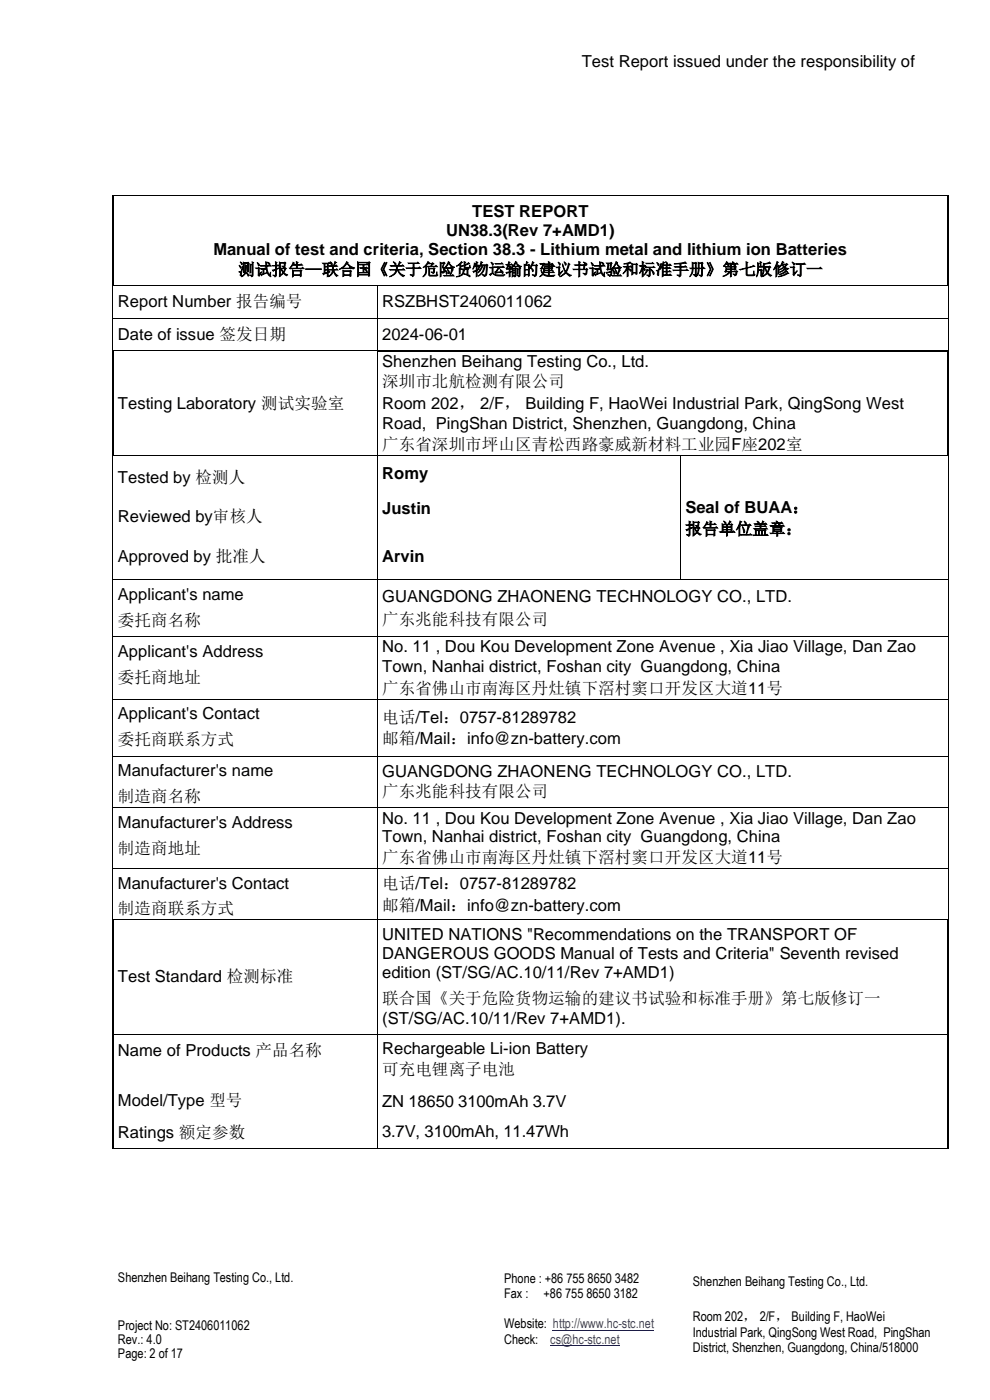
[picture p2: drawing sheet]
<svg xmlns="http://www.w3.org/2000/svg" width="210mm" height="297mm" viewBox="0 0 210 297" stroke-linecap="round" stroke-linejoin="round" font-family="sans-serif">
<defs><g id="words">
<g font-size="3.5">
<text x="123.4" y="14.3">Test Report issued under the responsibility of</text>
<text x="100.2" y="45.9">TEST REPORT</text>
<text x="94.6" y="50">UN38.3(Rev 7+AMD1)</text>
<text x="45.3" y="54.1">Manual of test and criteria, Section 38.3 - Lithium metal and lithium ion Batteries</text>
<text x="50.6" y="58.4">测试报告—联合国《关于危险货物运输的建议书试验和标准手册》第七版修订一</text>
<text x="25" y="65.2">Report Number 报告编号</text>
<text x="81.1" y="65.2">RSZBHST2406011062</text>
<text x="25" y="72.1">Date of issue 签发日期</text>
<text x="81.1" y="72.1">2024-06-01</text>
<text x="81.1" y="77.9">Shenzhen Beihang Testing Co., Ltd.</text>
<text x="81.1" y="82.2">深圳市北航检测有限公司</text>
<text x="25" y="86.9">Testing Laboratory 测试实验室</text>
<text x="81.1" y="86.8">Room 202， 2/F， Building F, HaoWei Industrial Park, QingSong West</text>
<text x="81.1" y="91.1">Road, PingShan District, Shenzhen, Guangdong, China</text>
<text x="81.1" y="95.4">广东省深圳市坪山区青松西路豪威新材料工业园F座202室</text>
<text x="81.1" y="101.6">Romy</text>
<text x="25" y="102.5">Tested by 检测人</text>
<text x="25" y="110.7">Reviewed by审核人</text>
<text x="81.1" y="109">Justin</text>
<text x="145.4" y="108.9">Seal of BUAA：</text>
<text x="145.4" y="113.4">报告单位盖章：</text>
<text x="25" y="119.2">Approved by 批准人</text>
<text x="81.1" y="119.2">Arvin</text>
<text x="25" y="127.3">Applicant's name</text>
<text x="81.1" y="127.8">GUANGDONG ZHAONENG TECHNOLOGY CO., LTD.</text>
<text x="25" y="132.8">委托商名称</text>
<text x="81.1" y="132.6">广东兆能科技有限公司</text>
<text x="25" y="139.4">Applicant's Address</text>
<text x="81.1" y="138.4">No. 11 , Dou Kou Development Zone Avenue , Xia Jiao Village, Dan Zao</text>
<text x="81.1" y="142.5">Town, Nanhai district, Foshan city Guangdong, China</text>
<text x="25" y="144.9">委托商地址</text>
<text x="81.1" y="147.3">广东省佛山市南海区丹灶镇下滘村窦口开发区大道11号</text>
<text x="25" y="152.6">Applicant's Contact</text>
<text x="81.1" y="153.4">电话/Tel：0757-81289782</text>
<text x="25" y="158.1">委托商联系方式</text>
<text x="81.1" y="157.9">邮箱/Mail：info@zn-battery.com</text>
<text x="25" y="164.7">Manufacturer's name</text>
<text x="81.1" y="164.9">GUANGDONG ZHAONENG TECHNOLOGY CO., LTD.</text>
<text x="25" y="170.2">制造商名称</text>
<text x="81.1" y="169.2">广东兆能科技有限公司</text>
<text x="25" y="175.7">Manufacturer's Address</text>
<text x="81.1" y="174.7">No. 11 , Dou Kou Development Zone Avenue , Xia Jiao Village, Dan Zao</text>
<text x="81.1" y="178.8">Town, Nanhai district, Foshan city Guangdong, China</text>
<text x="25" y="181.2">制造商地址</text>
<text x="81.1" y="183.1">广东省佛山市南海区丹灶镇下滘村窦口开发区大道11号</text>
<text x="25" y="188.5">Manufacturer's Contact</text>
<text x="81.1" y="188.7">电话/Tel：0757-81289782</text>
<text x="25" y="194">制造商联系方式</text>
<text x="81.1" y="193.2">邮箱/Mail：info@zn-battery.com</text>
<text x="81.1" y="199.5">UNITED NATIONS &quot;Recommendations on the TRANSPORT OF</text>
<text x="81.1" y="203.5">DANGEROUS GOODS Manual of Tests and Criteria&quot; Seventh revised</text>
<text x="25" y="208.4">Test Standard 检测标准</text>
<text x="81.1" y="207.6">edition (ST/SG/AC.10/11/Rev 7+AMD1)</text>
<text x="81.1" y="213.1">联合国《关于危险货物运输的建议书试验和标准手册》第七版修订一</text>
<text x="81.1" y="217.4">(ST/SG/AC.10/11/Rev 7+AMD1).</text>
<text x="25" y="224">Name of Products 产品名称</text>
<text x="81.1" y="223.7">Rechargeable Li-ion Battery</text>
<text x="81.1" y="228">可充电锂离子电池</text>
<text x="25" y="234.7">Model/Type 型号</text>
<text x="81.1" y="234.9">ZN 18650</text>
<text x="97.2" y="234.9">3100mAh 3.7V</text>
<text x="25" y="241.4">Ratings 额定参数</text>
<text x="81.1" y="241.2">3.7V, 3100mAh, 11.47Wh</text>
</g>
<g font-size="2.8">
<text x="25" y="272.1">Shenzhen Beihang Testing Co., Ltd.</text>
<text x="107" y="272.2">Phone : +86 755 8650 3482</text>
<text x="107" y="275.4">Fax :</text>
<text x="115.3" y="275.4">+86 755 8650 3182</text>
<text x="147" y="272.9">Shenzhen Beihang Testing Co., Ltd.</text>
<text x="107" y="281.9">Website: http://www.hc-stc.net</text>
<text x="147" y="280.2">Room 202， 2/F， Building F, HaoWei</text>
<text x="25" y="282.2">Project No: ST2406011062</text>
<text x="25" y="285.1">Rev.: 4.0</text>
<text x="107" y="285.1">Check:</text>
<text x="147" y="283.6">Industrial Park, QingSong West Road, PingShan</text>
<text x="147" y="286.9">District, Shenzhen, Guangdong, China/518000</text>
<text x="25" y="288">Page: 2 of 17</text>
</g>
<text font-size="2.8" fill="#00f" x="116.7" y="285.1">cs@hc-stc.net</text>
</g></defs>
<path d="M116.7 285.5h14.7M117.3 282.3h21.5" fill="none" stroke="#00f" stroke-width=".21"/>
<g fill="none" stroke="#000" stroke-width=".21">
<path d="M23.8 41.6h177.2M24 60.7v6.7M24 67.6v6.7M24.1 67.5h55.9M24.3 60.6h55.7M24.3 74.4h55.7M80.1 60.7v6.7M80.1 67.6v6.7M80.1 74.6v22.1M80.2 60.6h120.8M80.2 67.5h120.8M201.1 60.7v6.7"/>
<path d="M201.1 67.6v6.7M24 96.8v26.1M24.3 96.7h55.7M80.1 96.8v26.1M80.2 96.7h64.1M144.3 96.8v26.1M144.4 96.7h56.6M201.1 96.8v26.1M24 123.1v11.9M24 135.1v13.1M24.1 123h55.9M24.1 135.1h55.9"/>
<path d="M80.1 123.1v11.9M80.1 135.1v13.1M80.2 123h64.1M80.2 135.1h120.8M144.4 123h56.6M201.1 123.1v11.9M201.1 135.1v13.1M24 148.4v11.9M24.1 148.3h55.9M80.1 148.4v11.9M80.2 148.3h120.8M201.1 148.4v11.9"/>
<path d="M24 160.5v10.8M24 171.4v12.7M24.1 160.4h55.9M24.1 171.3h55.9M80.1 160.5v10.8M80.1 171.4v12.7M80.2 160.4h120.8M80.2 171.3h120.8M201.1 160.5v10.8M201.1 171.4v12.7M24 184.3v10.8M24.1 184.2h55.9"/>
<path d="M24.3 195.1h55.7M80.1 184.3v10.8M80.1 195.2v24.1M80.2 184.2h120.8M80.2 195.1h120.8M201.1 184.3v10.8M24.1 219.4h55.9M80.1 219.5v24.1M80.2 219.4h120.8M23.8 243.7h56.2M80.2 243.7h120.8"/>
</g>
<g fill="#000">
<path d="M201 41.5h.3v.2h-.3z" fill-rule="evenodd"/>
<path d="M23.8 60.5h.3v.2h-.3z" fill-rule="evenodd"/>
<path d="M23.8 74.5l.3 .1z" fill-rule="evenodd"/>
<path d="M23.8 74.3h.3v.2h-.3z" fill-rule="evenodd"/>
<path d="M23.9 67.4h.2v.2h-.2z" fill-rule="evenodd"/>
<path d="M24.1 60.5h.2v.2h-.2z" fill-rule="evenodd"/>
<path d="M24.1 74.3h.2v.2h-.2z" fill-rule="evenodd"/>
<path d="M80 60.5h.2v.2h-.2z" fill-rule="evenodd"/>
<path d="M80 67.4h.2v.2h-.2z" fill-rule="evenodd"/>
<path d="M80 74.3h.2v.3h-.2z" fill-rule="evenodd"/>
<path d="M201 60.5h.2v.2h-.2z" fill-rule="evenodd"/>
<path d="M201 74.3h.3v.3h-.3z" fill-rule="evenodd"/>
<path d="M201 74.3h.3v.3h-.3z" fill-rule="evenodd"/>
<path d="M201 67.4h.2v.2h-.2z" fill-rule="evenodd"/>
<path d="M201.2 60.5l.1 .2z" fill-rule="evenodd"/>
<path d="M23.8 96.7h.3v.1h-.3z" fill-rule="evenodd"/>
<path d="M24.1 96.7h.2v.1h-.2z" fill-rule="evenodd"/>
<path d="M80 96.7h.2v.1h-.2z" fill-rule="evenodd"/>
<path d="M144.3 96.7h.1v.1h-.1z" fill-rule="evenodd"/>
<path d="M201 96.7h.2v.1h-.2z" fill-rule="evenodd"/>
<path d="M201.2 96.7l.1 .1z" fill-rule="evenodd"/>
<path d="M23.9 122.9h.2v.2h-.2z" fill-rule="evenodd"/>
<path d="M23.9 135h.2v.1h-.2z" fill-rule="evenodd"/>
<path d="M80 122.9h.2v.2h-.2z" fill-rule="evenodd"/>
<path d="M80 135h.2v.1h-.2z" fill-rule="evenodd"/>
<path d="M144.3 122.9h.1v.2h-.1z" fill-rule="evenodd"/>
<path d="M201 122.9h.2v.2h-.2z" fill-rule="evenodd"/>
<path d="M201 135h.2v.1h-.2z" fill-rule="evenodd"/>
<path d="M23.9 148.2h.2v.2h-.2z" fill-rule="evenodd"/>
<path d="M80 148.2h.2v.2h-.2z" fill-rule="evenodd"/>
<path d="M201 148.2h.2v.2h-.2z" fill-rule="evenodd"/>
<path d="M23.9 160.3h.2v.2h-.2z" fill-rule="evenodd"/>
<path d="M23.9 171.3h.2v.1h-.2z" fill-rule="evenodd"/>
<path d="M80 160.3h.2v.2h-.2z" fill-rule="evenodd"/>
<path d="M80 171.3h.2v.1h-.2z" fill-rule="evenodd"/>
<path d="M201 160.3h.2v.2h-.2z" fill-rule="evenodd"/>
<path d="M201 171.3h.2v.1h-.2z" fill-rule="evenodd"/>
<path d="M23.8 195.1h.3v.1h-.3z" fill-rule="evenodd"/>
<path d="M23.9 184.1h.2v.2h-.2z" fill-rule="evenodd"/>
<path d="M24.1 195.1h.2v.1h-.2z" fill-rule="evenodd"/>
<path d="M80 184.1h.2v.2h-.2z" fill-rule="evenodd"/>
<path d="M80 195.1h.2v.1h-.2z" fill-rule="evenodd"/>
<path d="M201 195.1h.2v.1h-.2z" fill-rule="evenodd"/>
<path d="M201 184.1h.2v.2h-.2z" fill-rule="evenodd"/>
<path d="M201.2 195.1l.1 .1z" fill-rule="evenodd"/>
<path d="M23.8 219.3h.3v.2h-.3z" fill-rule="evenodd"/>
<path d="M80 219.3h.2v.2h-.2z" fill-rule="evenodd"/>
<path d="M201 219.3h.3v.2h-.3z" fill-rule="evenodd"/>
<path d="M80 243.6h.2v.2h-.2z" fill-rule="evenodd"/>
<path d="M201 243.6h.3v.2h-.3z" fill-rule="evenodd"/>
</g>
<path d="M24 41.7v18.8M201.1 41.7v18.8M24 74.6v22.1M80.2 74.4h120.8M201.1 74.6v22.1M24 195.2v24.1M201.1 195.2v24.1M24 219.5v24.1M201.1 219.5v24.1" fill="none" stroke="#000" stroke-width=".25"/>
<use href="#words"/>
</svg>
